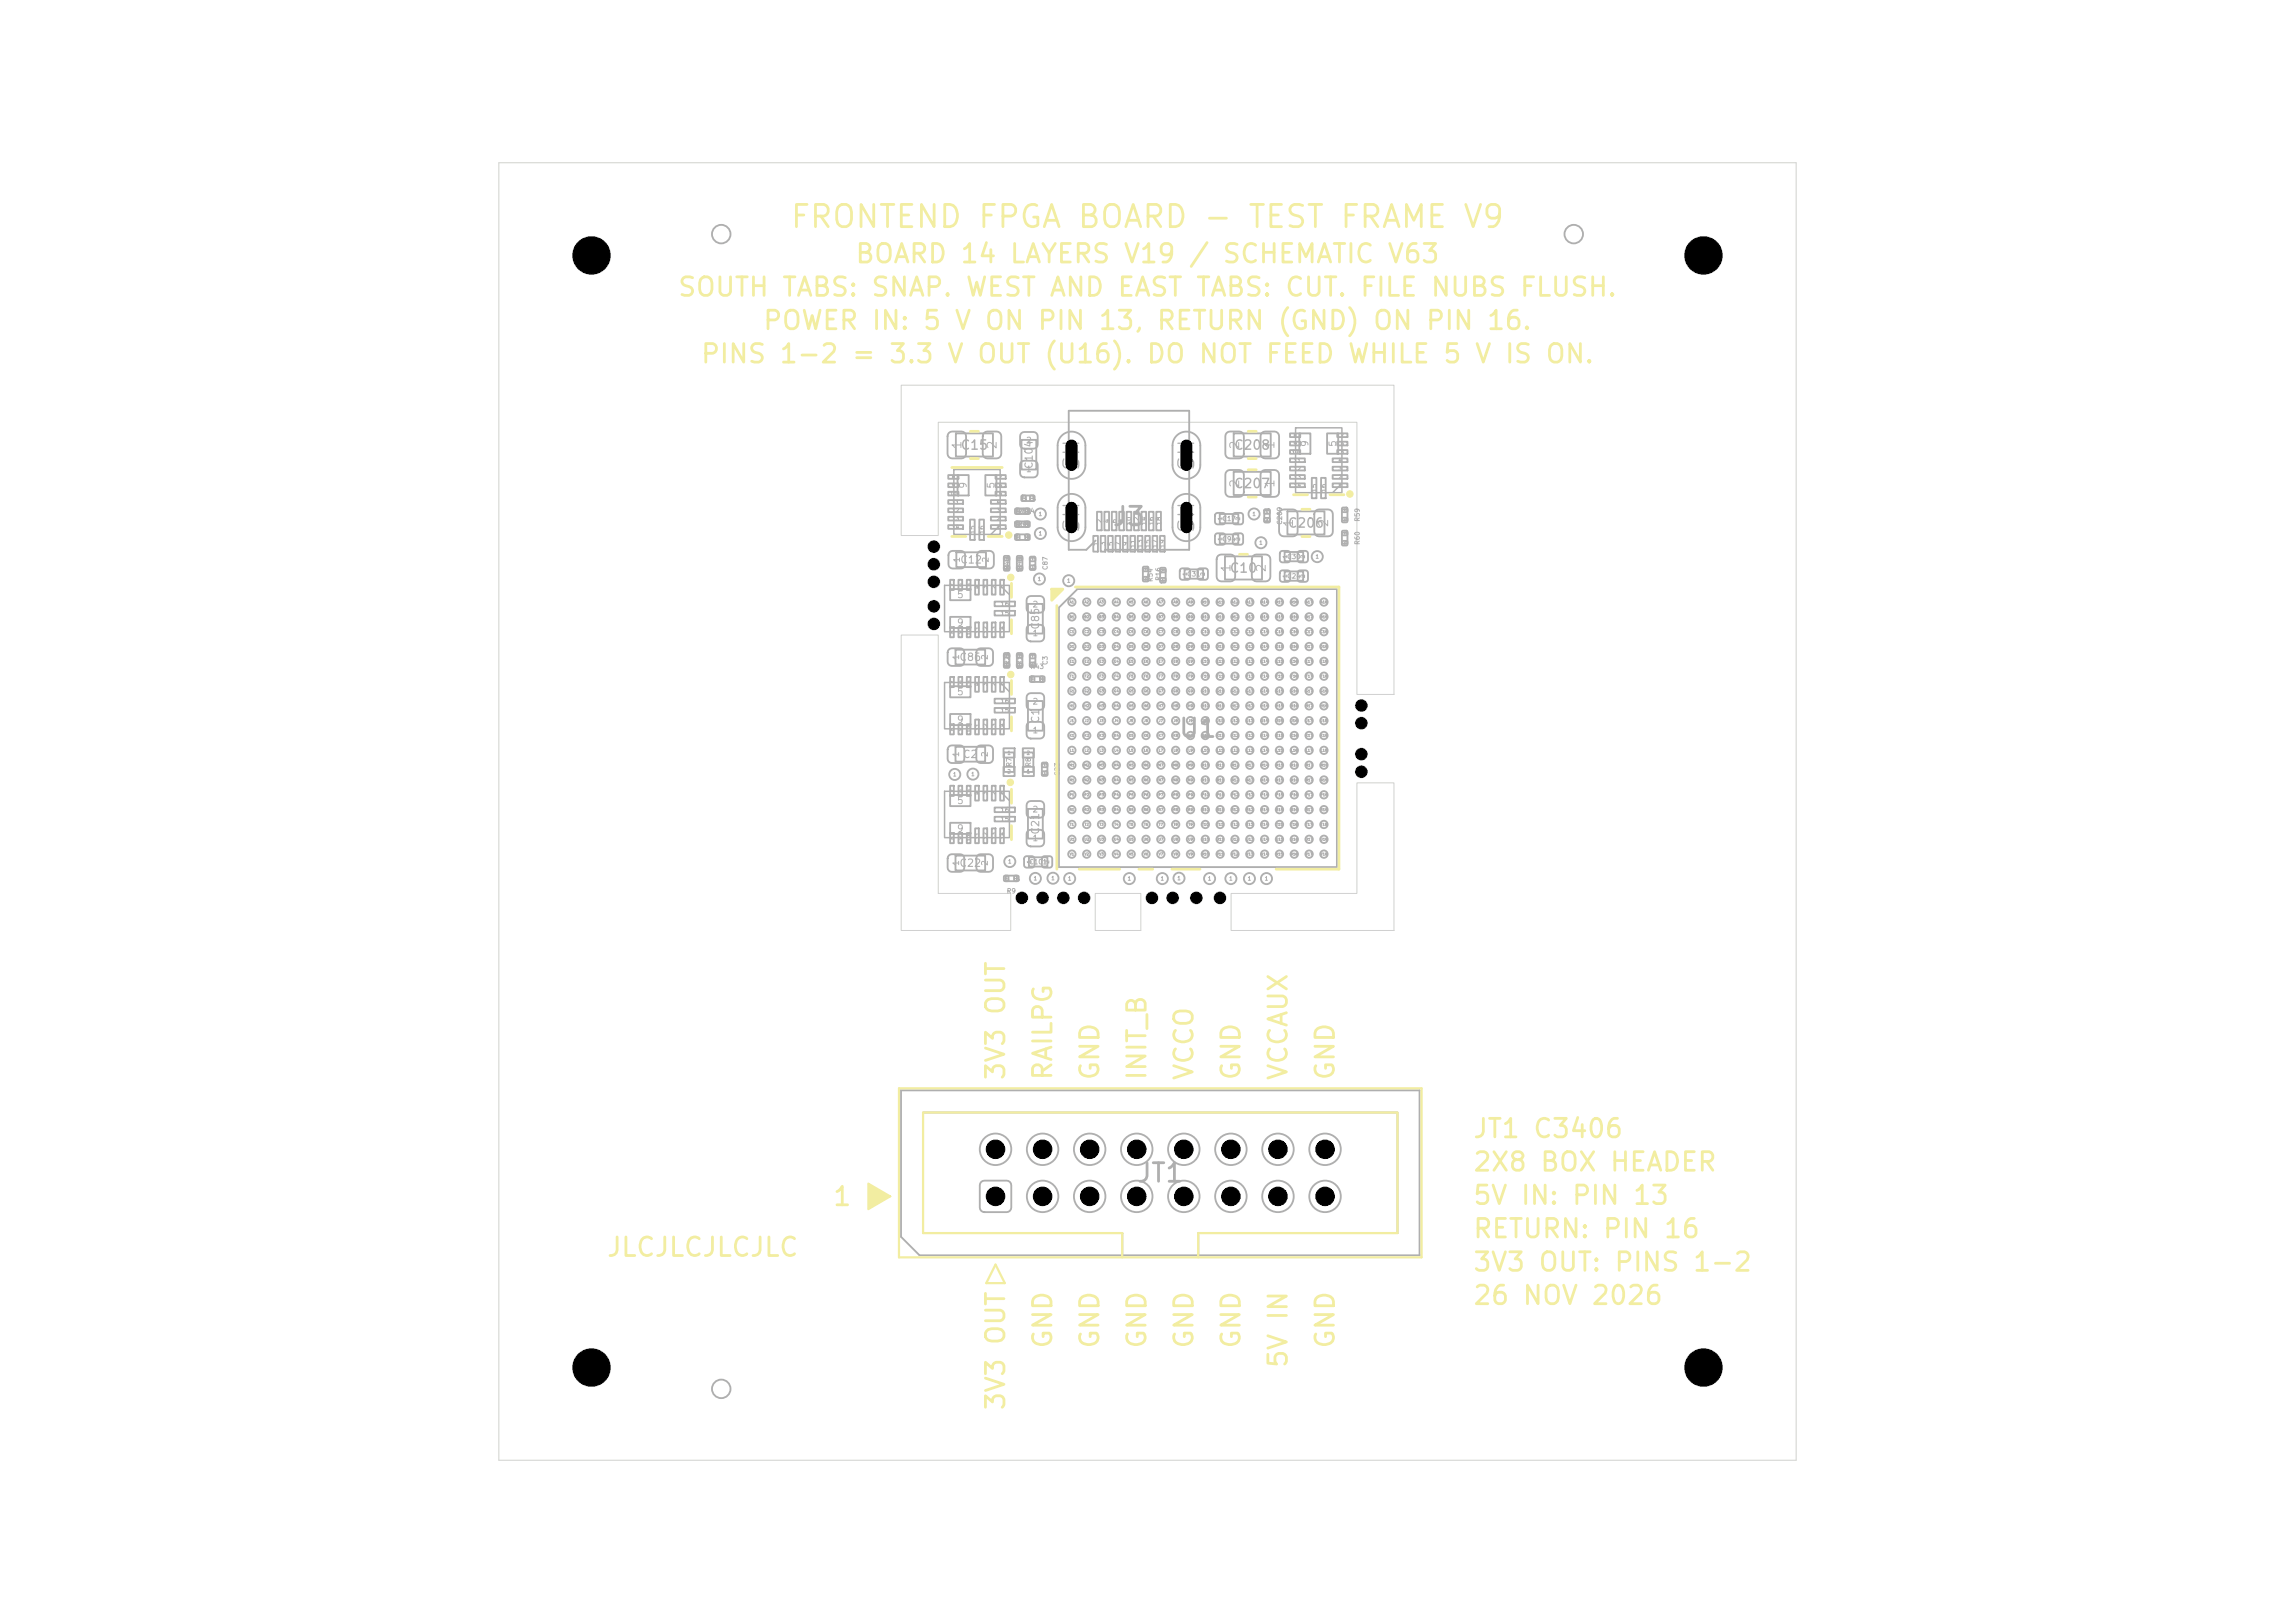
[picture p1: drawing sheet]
<svg xmlns="http://www.w3.org/2000/svg" width="297mm" height="210mm" viewBox="0 0 297 210" stroke-linecap="round" stroke-linejoin="round" font-family="sans-serif">
<defs><g id="words">
<text font-size="2.9" fill="#f2eda1" x="102.1" y="30.2">FRONTEND FPGA BOARD - TEST FRAME V9</text>
<g font-size="2.4" fill="#f2eda1">
<text x="110.5" y="34.6">BOARD 14 LAYERS V19 / SCHEMATIC V63</text>
<text x="87.6" y="38.9">SOUTH TABS: SNAP. WEST AND EAST TABS: CUT. FILE NUBS FLUSH.</text>
<text x="90.5" y="47.6">PINS 1-2 = 3.3 V OUT (U16). DO NOT FEED WHILE 5 V IS ON.</text>
<text x="98.6" y="43.3">POWER IN: 5 V ON PIN 13, RETURN (GND) ON PIN 16.</text>
<text x="130.7" y="140" transform="rotate(-90 130.7 140)">3V3 OUT</text>
<text x="136.7" y="140" transform="rotate(-90 136.7 140)">RAILPG</text>
<text x="142.8" y="140" transform="rotate(-90 142.8 140)">GND</text>
<text x="148.9" y="140" transform="rotate(-90 148.9 140)">INIT_B</text>
<text x="155" y="140" transform="rotate(-90 155 140)">VCCO</text>
<text x="161.1" y="140" transform="rotate(-90 161.1 140)">GND</text>
<text x="167.2" y="140" transform="rotate(-90 167.2 140)">VCCAUX</text>
<text x="173.3" y="140" transform="rotate(-90 173.3 140)">GND</text>
<text x="190.5" y="147.8">JT1 C3406</text>
<text x="190.5" y="152.1">2X8 BOX HEADER</text>
<text x="107.6" y="156.6">1</text>
<text x="190.5" y="156.5">5V IN: PIN 13</text>
<text x="190.5" y="160.8">RETURN: PIN 16</text>
<text x="78.4" y="163.2">JLCJLCJLCJLC</text>
<text x="190.5" y="165.1">3V3 OUT: PINS 1-2</text>
<text x="190.5" y="169.4">26 NOV 2026</text>
<text x="136.7" y="174.7" transform="rotate(-90 136.7 174.7)">GND</text>
<text x="142.8" y="174.7" transform="rotate(-90 142.8 174.7)">GND</text>
<text x="148.9" y="174.7" transform="rotate(-90 148.9 174.7)">GND</text>
<text x="155" y="174.7" transform="rotate(-90 155 174.7)">GND</text>
<text x="161.1" y="174.7" transform="rotate(-90 161.1 174.7)">GND</text>
<text x="167.2" y="177.2" transform="rotate(-90 167.2 177.2)">5V IN</text>
<text x="173.3" y="174.7" transform="rotate(-90 173.3 174.7)">GND</text>
<text x="130.7" y="182.7" transform="rotate(-90 130.7 182.7)">3V3 OUT</text>
</g>
<g font-size="2.4" fill="#afafaf">
<text x="143.8" y="68.6">J3</text>
<text x="152.4" y="96">U1</text>
<text x="146.9" y="153.6">JT1</text>
</g>
<g font-size="2" fill="#afafaf">
<text x="140.2" y="61.1" transform="rotate(-90 140.2 61.1)">SH</text>
<text x="155.1" y="61.1" transform="rotate(-90 155.1 61.1)">SH</text>
<text x="140.2" y="69.2" transform="rotate(-90 140.2 69.2)">SH</text>
<text x="155.1" y="69.2" transform="rotate(-90 155.1 69.2)">SH</text>
</g>
<g font-size="1.4" fill="#afafaf">
<text x="134.1" y="149.7">4</text>
<text x="140.2" y="149.7">6</text>
<text x="146.3" y="149.7">8</text>
<text x="151.8" y="149.7">10</text>
<text x="157.9" y="149.7">12</text>
<text x="164" y="149.7">14</text>
<text x="170" y="149.7">16</text>
<text x="134.1" y="155.8">3</text>
<text x="140.2" y="155.8">5</text>
<text x="146.3" y="155.8">7</text>
<text x="152.4" y="155.8">9</text>
<text x="157.9" y="155.8">11</text>
<text x="164" y="155.8">13</text>
<text x="170" y="155.8">15</text>
</g>
<g font-size="1.2" fill="#afafaf">
<text x="124.2" y="58.5">C15</text>
<text x="124.7" y="58.2" transform="rotate(-90 124.7 58.2)">1</text>
<text x="129.3" y="58.2" transform="rotate(-90 129.3 58.2)">2</text>
<text x="159.6" y="58.5">C208</text>
<text x="160.7" y="58.2" transform="rotate(-90 160.7 58.2)">2</text>
<text x="165.2" y="58.2" transform="rotate(-90 165.2 58.2)">1</text>
<text x="159.6" y="63.5">C207</text>
<text x="160.7" y="63.2" transform="rotate(-90 160.7 63.2)">2</text>
<text x="165.2" y="63.2" transform="rotate(-90 165.2 63.2)">1</text>
<text x="166.6" y="68.6">C206</text>
<text x="167.6" y="68.3" transform="rotate(-90 167.6 68.3)">1</text>
<text x="172.2" y="68.3" transform="rotate(-90 172.2 68.3)">2</text>
<text x="159.1" y="74.4">C10</text>
<text x="159.5" y="74.2" transform="rotate(-90 159.5 74.2)">1</text>
<text x="164.1" y="74.2" transform="rotate(-90 164.1 74.2)">2</text>
</g>
<g font-size="1" fill="#afafaf">
<text x="133.9" y="60.8" transform="rotate(-90 133.9 60.8)">C104</text>
<text x="124.2" y="73.1">C12</text>
<text x="134.7" y="81.5" transform="rotate(-90 134.7 81.5)">C85</text>
<text x="124.1" y="85.8">C86</text>
<text x="134.7" y="93.7" transform="rotate(-90 134.7 93.7)">C1</text>
<text x="124.5" y="98.3">C2</text>
<text x="124.1" y="112.4">C22</text>
<text x="134.7" y="108.1" transform="rotate(-90 134.7 108.1)">C21</text>
</g>
<g font-size=".9" fill="#afafaf">
<text x="169.5" y="57.9" transform="rotate(-90 169.5 57.9)">9</text>
<text x="173.1" y="57.9" transform="rotate(-90 173.1 57.9)">5</text>
<text x="125.3" y="63.3" transform="rotate(-90 125.3 63.3)">9</text>
<text x="128.9" y="63.3" transform="rotate(-90 128.9 63.3)">5</text>
<text x="123.8" y="77.6">5</text>
<text x="123.8" y="81.2">9</text>
<text x="123.8" y="90.2">5</text>
<text x="123.8" y="93.8">9</text>
<text x="123.8" y="104.3">5</text>
<text x="123.8" y="107.9">9</text>
</g>
<g font-size=".8" fill="#afafaf">
<text x="132.7" y="57.6">2</text>
<text x="132.7" y="61.3">1</text>
<text x="124.4" y="72.9" transform="rotate(-90 124.4 72.9)">1</text>
<text x="128.1" y="72.9" transform="rotate(-90 128.1 72.9)">2</text>
<text x="133.6" y="82.5">1</text>
<text x="133.6" y="78.8">2</text>
<text x="124.3" y="85.5" transform="rotate(-90 124.3 85.5)">1</text>
<text x="128" y="85.5" transform="rotate(-90 128 85.5)">2</text>
<text x="133.6" y="95.1">1</text>
<text x="133.6" y="91.3">2</text>
<text x="124.3" y="98" transform="rotate(-90 124.3 98)">1</text>
<text x="128" y="98" transform="rotate(-90 128 98)">2</text>
<text x="133.6" y="105.3">2</text>
<text x="124.3" y="112.1" transform="rotate(-90 124.3 112.1)">1</text>
<text x="128" y="112.1" transform="rotate(-90 128 112.1)">2</text>
<text x="133.6" y="109">1</text>
</g>
<g font-size=".6" fill="#afafaf">
<text x="170.5" y="63.8" transform="rotate(-90 170.5 63.8)">15</text>
<text x="171.7" y="63.8" transform="rotate(-90 171.7 63.8)">16</text>
<text x="126.3" y="69.2" transform="rotate(-90 126.3 69.2)">15</text>
<text x="127.5" y="69.2" transform="rotate(-90 127.5 69.2)">16</text>
<text x="131.4" y="68.3">R55</text>
<text x="131.7" y="68.2">R4</text>
<text x="131.7" y="66.7">R5</text>
<text x="132.1" y="66.6">C14</text>
<text x="142.2" y="70.7" transform="rotate(-90 142.2 70.7)">1</text>
<text x="142.7" y="67.8" transform="rotate(-90 142.7 67.8)">2</text>
<text x="143.2" y="70.7" transform="rotate(-90 143.2 70.7)">3</text>
<text x="143.7" y="67.8" transform="rotate(-90 143.7 67.8)">4</text>
<text x="144.2" y="70.7" transform="rotate(-90 144.2 70.7)">5</text>
<text x="144.6" y="67.8" transform="rotate(-90 144.6 67.8)">6</text>
<text x="145.1" y="70.7" transform="rotate(-90 145.1 70.7)">7</text>
<text x="145.6" y="67.8" transform="rotate(-90 145.6 67.8)">8</text>
<text x="146.1" y="70.7" transform="rotate(-90 146.1 70.7)">9</text>
<text x="146.6" y="68.1" transform="rotate(-90 146.6 68.1)">10</text>
<text x="147" y="71" transform="rotate(-90 147 71)">11</text>
<text x="147.5" y="68.1" transform="rotate(-90 147.5 68.1)">12</text>
<text x="148" y="71" transform="rotate(-90 148 71)">13</text>
<text x="148.5" y="68.1" transform="rotate(-90 148.5 68.1)">14</text>
<text x="149" y="71" transform="rotate(-90 149 71)">15</text>
<text x="149.4" y="68.1" transform="rotate(-90 149.4 68.1)">16</text>
<text x="149.9" y="71" transform="rotate(-90 149.9 71)">17</text>
<text x="150.4" y="68.1" transform="rotate(-90 150.4 68.1)">18</text>
<text x="150.9" y="71" transform="rotate(-90 150.9 71)">19</text>
<text x="158.1" y="70.2">C94</text>
<text x="158.1" y="67.6">C17</text>
<text x="166.1" y="68" transform="rotate(-90 166.1 68)">C209</text>
<text x="176.1" y="70.6" transform="rotate(-90 176.1 70.6)">R60</text>
<text x="176.1" y="67.6" transform="rotate(-90 176.1 67.6)">R59</text>
<text x="130.8" y="73.8" transform="rotate(-90 130.8 73.8)">R42</text>
<text x="132.4" y="73.8" transform="rotate(-90 132.4 73.8)">R41</text>
<text x="135.7" y="73.8" transform="rotate(-90 135.7 73.8)">C87</text>
<text x="149.3" y="75.4" transform="rotate(-90 149.3 75.4)">R54</text>
<text x="150.3" y="75.2" transform="rotate(-90 150.3 75.2)">R16</text>
<text x="153.6" y="74.7">C31</text>
<text x="166.5" y="72.5">C30</text>
<text x="166.5" y="75">C24</text>
<text x="129.4" y="79.8">15</text>
<text x="129.4" y="78.6">16</text>
<text x="130.8" y="86.1" transform="rotate(-90 130.8 86.1)">R2</text>
<text x="132.4" y="86.1" transform="rotate(-90 132.4 86.1)">R1</text>
<text x="133.3" y="86.7">R43</text>
<text x="135.7" y="86.1" transform="rotate(-90 135.7 86.1)">C3</text>
<text x="129.4" y="92.4">15</text>
<text x="129.4" y="91.2">16</text>
<text x="131.1" y="99.3" transform="rotate(-90 131.1 99.3)">R7</text>
<text x="133.6" y="99.3" transform="rotate(-90 133.6 99.3)">R8</text>
<text x="137.3" y="100.5" transform="rotate(-90 137.3 100.5)">C23</text>
<text x="129.4" y="106.4">15</text>
<text x="129.4" y="105.2">16</text>
<text x="133.1" y="112">C101</text>
<text x="130.2" y="115.7">R9</text>
</g>
<g font-size=".5" fill="#afafaf">
<text x="167.4" y="59.9">11</text>
<text x="173.1" y="59.9">4</text>
<text x="123.2" y="65.3">11</text>
<text x="128.9" y="65.3">4</text>
<text x="167.4" y="61">12</text>
<text x="167.4" y="62.1">13</text>
<text x="167.4" y="63.2">14</text>
<text x="173.1" y="63.2">1</text>
<text x="173.1" y="62.1">2</text>
<text x="173.1" y="61">3</text>
<text x="123.2" y="66.4">12</text>
<text x="123.2" y="67.5">13</text>
<text x="123.2" y="68.6">14</text>
<text x="128.9" y="68.6">1</text>
<text x="128.9" y="67.5">2</text>
<text x="128.9" y="66.4">3</text>
<text x="134.4" y="69.4">1</text>
<text x="134.4" y="66.9">1</text>
<text x="158.3" y="70" transform="rotate(-90 158.3 70)">1</text>
<text x="158.3" y="67.4" transform="rotate(-90 158.3 67.4)">1</text>
<text x="160.6" y="70" transform="rotate(-90 160.6 70)">2</text>
<text x="160.6" y="67.4" transform="rotate(-90 160.6 67.4)">2</text>
<text x="162" y="66.9">1</text>
<text x="162.9" y="70.6">1</text>
<text x="126.8" y="76.3" transform="rotate(-90 126.8 76.3)">4</text>
<text x="127.9" y="76.3" transform="rotate(-90 127.9 76.3)">3</text>
<text x="129" y="76.3" transform="rotate(-90 129 76.3)">2</text>
<text x="130" y="76.3" transform="rotate(-90 130 76.3)">1</text>
<text x="134.2" y="75.3">1</text>
<text x="138" y="75.5">1</text>
<text x="153.7" y="74.6" transform="rotate(-90 153.7 74.6)">1</text>
<text x="156" y="74.6" transform="rotate(-90 156 74.6)">2</text>
<text x="166.7" y="74.8" transform="rotate(-90 166.7 74.8)">1</text>
<text x="166.7" y="72.3" transform="rotate(-90 166.7 72.3)">1</text>
<text x="169" y="74.8" transform="rotate(-90 169 74.8)">2</text>
<text x="169" y="72.3" transform="rotate(-90 169 72.3)">2</text>
<text x="170.2" y="72.4">1</text>
<text x="126.8" y="82" transform="rotate(-90 126.8 82)">11</text>
<text x="127.9" y="82" transform="rotate(-90 127.9 82)">12</text>
<text x="129" y="82" transform="rotate(-90 129 82)">13</text>
<text x="130" y="82" transform="rotate(-90 130 82)">14</text>
<text x="126.8" y="88.8" transform="rotate(-90 126.8 88.8)">4</text>
<text x="127.9" y="88.8" transform="rotate(-90 127.9 88.8)">3</text>
<text x="129" y="88.8" transform="rotate(-90 129 88.8)">2</text>
<text x="130" y="88.8" transform="rotate(-90 130 88.8)">1</text>
<text x="126.8" y="94.6" transform="rotate(-90 126.8 94.6)">11</text>
<text x="127.9" y="94.6" transform="rotate(-90 127.9 94.6)">12</text>
<text x="129" y="94.6" transform="rotate(-90 129 94.6)">13</text>
<text x="130" y="94.6" transform="rotate(-90 130 94.6)">14</text>
<text x="123.3" y="100.6">1</text>
<text x="125.6" y="100.5">1</text>
<text x="130.3" y="97.8">1</text>
<text x="130.3" y="100.2">2</text>
<text x="132.8" y="100.2">1</text>
<text x="132.8" y="97.8">2</text>
<text x="126.8" y="102.9" transform="rotate(-90 126.8 102.9)">4</text>
<text x="127.9" y="102.9" transform="rotate(-90 127.9 102.9)">3</text>
<text x="129" y="102.9" transform="rotate(-90 129 102.9)">2</text>
<text x="130" y="102.9" transform="rotate(-90 130 102.9)">1</text>
<text x="126.8" y="108.7" transform="rotate(-90 126.8 108.7)">11</text>
<text x="127.9" y="108.7" transform="rotate(-90 127.9 108.7)">12</text>
<text x="129" y="108.7" transform="rotate(-90 129 108.7)">13</text>
<text x="130" y="108.7" transform="rotate(-90 130 108.7)">14</text>
<text x="130.4" y="111.8">1</text>
<text x="133.6" y="111.8" transform="rotate(-90 133.6 111.8)">1</text>
<text x="135.9" y="111.8" transform="rotate(-90 135.9 111.8)">2</text>
<text x="133.7" y="114">1</text>
<text x="136" y="114">1</text>
<text x="138.2" y="114.1">1</text>
<text x="145.9" y="114.1">1</text>
<text x="150.1" y="114.1">1</text>
<text x="152.3" y="114">1</text>
<text x="156.3" y="114.1">1</text>
<text x="159" y="114.1">1</text>
<text x="161.4" y="114.1">1</text>
<text x="163.6" y="114.1">1</text>
</g>
<g font-size=".4" fill="#afafaf">
<text x="167.1" y="58.8">10</text>
<text x="167.4" y="56.7">8</text>
<text x="167.4" y="57.7">9</text>
<text x="173.5" y="58.8">5</text>
<text x="173.5" y="57.7">6</text>
<text x="173.5" y="56.7">7</text>
<text x="122.9" y="64.2">10</text>
<text x="123.1" y="62">8</text>
<text x="123.1" y="63.1">9</text>
<text x="129.2" y="64.2">5</text>
<text x="129.2" y="63.1">6</text>
<text x="129.2" y="62">7</text>
<text x="123.5" y="75.9" transform="rotate(-90 123.5 75.9)">7</text>
<text x="124.6" y="75.9" transform="rotate(-90 124.6 75.9)">6</text>
<text x="125.7" y="75.9" transform="rotate(-90 125.7 75.9)">5</text>
<text x="123.5" y="82.1" transform="rotate(-90 123.5 82.1)">8</text>
<text x="124.6" y="82.1" transform="rotate(-90 124.6 82.1)">9</text>
<text x="125.7" y="82.3" transform="rotate(-90 125.7 82.3)">10</text>
<text x="123.5" y="88.5" transform="rotate(-90 123.5 88.5)">7</text>
<text x="124.6" y="88.5" transform="rotate(-90 124.6 88.5)">6</text>
<text x="125.7" y="88.5" transform="rotate(-90 125.7 88.5)">5</text>
<text x="123.5" y="94.6" transform="rotate(-90 123.5 94.6)">8</text>
<text x="124.6" y="94.6" transform="rotate(-90 124.6 94.6)">9</text>
<text x="125.7" y="94.8" transform="rotate(-90 125.7 94.8)">10</text>
<text x="123.5" y="102.6" transform="rotate(-90 123.5 102.6)">7</text>
<text x="124.6" y="102.6" transform="rotate(-90 124.6 102.6)">6</text>
<text x="125.7" y="102.6" transform="rotate(-90 125.7 102.6)">5</text>
<text x="123.5" y="108.7" transform="rotate(-90 123.5 108.7)">8</text>
<text x="124.6" y="108.7" transform="rotate(-90 124.6 108.7)">9</text>
<text x="125.7" y="108.9" transform="rotate(-90 125.7 108.9)">10</text>
</g>
<g font-size=".3" fill="#afafaf">
<text x="138.4" y="80.1">B1</text>
<text x="138.4" y="82">C1</text>
<text x="138.4" y="83.9">D1</text>
<text x="138.4" y="78.1">A1</text>
<text x="140.3" y="80.1">B2</text>
<text x="140.3" y="82">C2</text>
<text x="140.3" y="83.9">D2</text>
<text x="140.3" y="78.1">A2</text>
<text x="142.2" y="80.1">B3</text>
<text x="142.2" y="82">C3</text>
<text x="142.2" y="83.9">D3</text>
<text x="142.2" y="78.1">A3</text>
<text x="144.1" y="80.1">B4</text>
<text x="144.1" y="82">C4</text>
<text x="144.1" y="83.9">D4</text>
<text x="144.2" y="78.1">A4</text>
<text x="146" y="80.1">B5</text>
<text x="146" y="82">C5</text>
<text x="146" y="83.9">D5</text>
<text x="146.1" y="78.1">A5</text>
<text x="148" y="80.1">B6</text>
<text x="148" y="82">C6</text>
<text x="148" y="83.9">D6</text>
<text x="148" y="78.1">A6</text>
<text x="149.9" y="80.1">B7</text>
<text x="149.9" y="82">C7</text>
<text x="149.9" y="83.9">D7</text>
<text x="149.9" y="78.1">A7</text>
<text x="151.8" y="80.1">B8</text>
<text x="151.8" y="82">C8</text>
<text x="151.8" y="83.9">D8</text>
<text x="151.8" y="78.1">A8</text>
<text x="153.7" y="80.1">B9</text>
<text x="153.7" y="82">C9</text>
<text x="153.7" y="83.9">D9</text>
<text x="153.7" y="78.1">A9</text>
<text x="155.5" y="80.1">B10</text>
<text x="155.5" y="82">C10</text>
<text x="155.5" y="83.9">D10</text>
<text x="155.5" y="78.1">A10</text>
<text x="157.4" y="80.1">B11</text>
<text x="157.4" y="82">C11</text>
<text x="157.4" y="83.9">D11</text>
<text x="157.4" y="78.1">A11</text>
<text x="159.3" y="80.1">B12</text>
<text x="159.3" y="82">C12</text>
<text x="159.3" y="83.9">D12</text>
<text x="159.3" y="78.1">A12</text>
<text x="161.2" y="80.1">B13</text>
<text x="161.2" y="82">C13</text>
<text x="161.2" y="83.9">D13</text>
<text x="161.3" y="78.1">A13</text>
<text x="163.2" y="80.1">B14</text>
<text x="163.2" y="82">C14</text>
<text x="163.2" y="83.9">D14</text>
<text x="163.2" y="78.1">A14</text>
<text x="165.1" y="80.1">B15</text>
<text x="165.1" y="82">C15</text>
<text x="165.1" y="83.9">D15</text>
<text x="165.1" y="78.1">A15</text>
<text x="167" y="80.1">B16</text>
<text x="167" y="82">C16</text>
<text x="167" y="83.9">D16</text>
<text x="167" y="78.1">A16</text>
<text x="168.9" y="80.1">B17</text>
<text x="168.9" y="82">C17</text>
<text x="168.9" y="83.9">D17</text>
<text x="168.9" y="78.1">A17</text>
<text x="170.8" y="80.1">B18</text>
<text x="170.8" y="82">C18</text>
<text x="170.8" y="83.9">D18</text>
<text x="170.9" y="78.1">A18</text>
<text x="138.4" y="89.7">G1</text>
<text x="138.4" y="85.8">E1</text>
<text x="138.4" y="87.7">F1</text>
<text x="140.3" y="89.7">G2</text>
<text x="140.3" y="85.8">E2</text>
<text x="140.3" y="87.7">F2</text>
<text x="142.2" y="89.7">G3</text>
<text x="142.2" y="85.8">E3</text>
<text x="142.2" y="87.7">F3</text>
<text x="144.1" y="89.7">G4</text>
<text x="144.1" y="85.8">E4</text>
<text x="144.2" y="87.7">F4</text>
<text x="146" y="89.7">G5</text>
<text x="146.1" y="85.8">E5</text>
<text x="146.1" y="87.7">F5</text>
<text x="148" y="89.7">G6</text>
<text x="148" y="85.8">E6</text>
<text x="148" y="87.7">F6</text>
<text x="149.9" y="89.7">G7</text>
<text x="149.9" y="85.8">E7</text>
<text x="149.9" y="87.7">F7</text>
<text x="151.8" y="89.7">G8</text>
<text x="151.8" y="85.8">E8</text>
<text x="151.8" y="87.7">F8</text>
<text x="153.7" y="89.7">G9</text>
<text x="153.7" y="85.8">E9</text>
<text x="153.7" y="87.7">F9</text>
<text x="155.5" y="89.7">G10</text>
<text x="155.5" y="85.8">E10</text>
<text x="155.5" y="87.7">F10</text>
<text x="157.4" y="89.7">G11</text>
<text x="157.4" y="85.8">E11</text>
<text x="157.4" y="87.7">F11</text>
<text x="159.3" y="89.7">G12</text>
<text x="159.3" y="85.8">E12</text>
<text x="159.3" y="87.7">F12</text>
<text x="161.2" y="89.7">G13</text>
<text x="161.3" y="85.8">E13</text>
<text x="161.3" y="87.7">F13</text>
<text x="163.2" y="89.7">G14</text>
<text x="163.2" y="85.8">E14</text>
<text x="163.2" y="87.7">F14</text>
<text x="165.1" y="89.7">G15</text>
<text x="165.1" y="85.8">E15</text>
<text x="165.1" y="87.7">F15</text>
<text x="167" y="89.7">G16</text>
<text x="167" y="85.8">E16</text>
<text x="167" y="87.7">F16</text>
<text x="168.9" y="89.7">G17</text>
<text x="168.9" y="85.8">E17</text>
<text x="168.9" y="87.7">F17</text>
<text x="170.8" y="89.7">G18</text>
<text x="170.9" y="85.8">E18</text>
<text x="170.9" y="87.7">F18</text>
<text x="138.4" y="91.6">H1</text>
<text x="138.4" y="95.4">K1</text>
<text x="138.4" y="93.5">J1</text>
<text x="140.3" y="91.6">H2</text>
<text x="140.3" y="95.4">K2</text>
<text x="140.3" y="93.5">J2</text>
<text x="142.2" y="91.6">H3</text>
<text x="142.2" y="95.4">K3</text>
<text x="142.2" y="93.5">J3</text>
<text x="144.1" y="91.6">H4</text>
<text x="144.1" y="95.4">K4</text>
<text x="144.2" y="93.5">J4</text>
<text x="146" y="91.6">H5</text>
<text x="146" y="95.4">K5</text>
<text x="146.1" y="93.5">J5</text>
<text x="148" y="91.6">H6</text>
<text x="148" y="95.4">K6</text>
<text x="148" y="93.5">J6</text>
<text x="149.9" y="91.6">H7</text>
<text x="149.9" y="95.4">K7</text>
<text x="149.9" y="93.5">J7</text>
<text x="151.8" y="91.6">H8</text>
<text x="151.8" y="95.4">K8</text>
<text x="151.8" y="93.5">J8</text>
<text x="153.7" y="91.6">H9</text>
<text x="153.7" y="95.4">K9</text>
<text x="153.8" y="93.5">J9</text>
<text x="155.5" y="91.6">H10</text>
<text x="155.5" y="95.4">K10</text>
<text x="155.5" y="93.5">J10</text>
<text x="157.4" y="91.6">H11</text>
<text x="157.4" y="95.4">K11</text>
<text x="157.4" y="93.5">J11</text>
<text x="159.3" y="91.6">H12</text>
<text x="159.3" y="95.4">K12</text>
<text x="159.4" y="93.5">J12</text>
<text x="161.2" y="91.6">H13</text>
<text x="161.2" y="95.4">K13</text>
<text x="161.3" y="93.5">J13</text>
<text x="163.2" y="91.6">H14</text>
<text x="163.2" y="95.4">K14</text>
<text x="163.2" y="93.5">J14</text>
<text x="165.1" y="91.6">H15</text>
<text x="165.1" y="95.4">K15</text>
<text x="165.1" y="93.5">J15</text>
<text x="167" y="91.6">H16</text>
<text x="167" y="95.4">K16</text>
<text x="167" y="93.5">J16</text>
<text x="168.9" y="91.6">H17</text>
<text x="168.9" y="95.4">K17</text>
<text x="169" y="93.5">J17</text>
<text x="170.8" y="91.6">H18</text>
<text x="170.8" y="95.4">K18</text>
<text x="170.9" y="93.5">J18</text>
<text x="138.3" y="99.3">M1</text>
<text x="138.4" y="101.2">N1</text>
<text x="138.4" y="97.3">L1</text>
<text x="140.3" y="99.3">M2</text>
<text x="140.3" y="101.2">N2</text>
<text x="140.3" y="97.3">L2</text>
<text x="142.2" y="99.3">M3</text>
<text x="142.2" y="101.2">N3</text>
<text x="142.2" y="97.3">L3</text>
<text x="144.1" y="99.3">M4</text>
<text x="144.1" y="101.2">N4</text>
<text x="144.2" y="97.3">L4</text>
<text x="146" y="99.3">M5</text>
<text x="146" y="101.2">N5</text>
<text x="146.1" y="97.3">L5</text>
<text x="147.9" y="99.3">M6</text>
<text x="148" y="101.2">N6</text>
<text x="148" y="97.3">L6</text>
<text x="149.9" y="99.3">M7</text>
<text x="149.9" y="101.2">N7</text>
<text x="149.9" y="97.3">L7</text>
<text x="151.8" y="99.3">M8</text>
<text x="151.8" y="101.2">N8</text>
<text x="151.8" y="97.3">L8</text>
<text x="153.7" y="99.3">M9</text>
<text x="153.7" y="101.2">N9</text>
<text x="153.8" y="97.3">L9</text>
<text x="155.5" y="99.3">M10</text>
<text x="155.5" y="101.2">N10</text>
<text x="155.5" y="97.3">L10</text>
<text x="157.4" y="99.3">M11</text>
<text x="157.4" y="101.2">N11</text>
<text x="157.4" y="97.3">L11</text>
<text x="159.3" y="99.3">M12</text>
<text x="159.3" y="101.2">N12</text>
<text x="159.4" y="97.3">L12</text>
<text x="161.2" y="99.3">M13</text>
<text x="161.2" y="101.2">N13</text>
<text x="161.3" y="97.3">L13</text>
<text x="163.1" y="99.3">M14</text>
<text x="163.2" y="101.2">N14</text>
<text x="163.2" y="97.3">L14</text>
<text x="165.1" y="99.3">M15</text>
<text x="165.1" y="101.2">N15</text>
<text x="165.1" y="97.3">L15</text>
<text x="167" y="99.3">M16</text>
<text x="167" y="101.2">N16</text>
<text x="167" y="97.3">L16</text>
<text x="168.9" y="99.3">M17</text>
<text x="168.9" y="101.2">N17</text>
<text x="168.9" y="97.3">L17</text>
<text x="170.8" y="99.3">M18</text>
<text x="170.8" y="101.2">N18</text>
<text x="170.9" y="97.3">L18</text>
<text x="138.4" y="103.1">P1</text>
<text x="138.4" y="105">R1</text>
<text x="138.4" y="106.9">T1</text>
<text x="140.3" y="103.1">P2</text>
<text x="140.3" y="105">R2</text>
<text x="140.3" y="106.9">T2</text>
<text x="142.2" y="103.1">P3</text>
<text x="142.2" y="105">R3</text>
<text x="142.2" y="106.9">T3</text>
<text x="144.1" y="103.1">P4</text>
<text x="144.1" y="105">R4</text>
<text x="144.2" y="106.9">T4</text>
<text x="146" y="103.1">P5</text>
<text x="146" y="105">R5</text>
<text x="146.1" y="106.9">T5</text>
<text x="148" y="103.1">P6</text>
<text x="148" y="105">R6</text>
<text x="148" y="106.9">T6</text>
<text x="149.9" y="103.1">P7</text>
<text x="149.9" y="105">R7</text>
<text x="149.9" y="106.9">T7</text>
<text x="151.8" y="103.1">P8</text>
<text x="151.8" y="105">R8</text>
<text x="151.8" y="106.9">T8</text>
<text x="153.7" y="103.1">P9</text>
<text x="153.7" y="105">R9</text>
<text x="153.8" y="106.9">T9</text>
<text x="155.5" y="103.1">P10</text>
<text x="155.5" y="105">R10</text>
<text x="155.5" y="106.9">T10</text>
<text x="157.4" y="103.1">P11</text>
<text x="157.4" y="105">R11</text>
<text x="157.4" y="106.9">T11</text>
<text x="159.3" y="103.1">P12</text>
<text x="159.3" y="105">R12</text>
<text x="159.4" y="106.9">T12</text>
<text x="161.2" y="103.1">P13</text>
<text x="161.2" y="105">R13</text>
<text x="161.3" y="106.9">T13</text>
<text x="163.2" y="103.1">P14</text>
<text x="163.2" y="105">R14</text>
<text x="163.2" y="106.9">T14</text>
<text x="165.1" y="103.1">P15</text>
<text x="165.1" y="105">R15</text>
<text x="165.1" y="106.9">T15</text>
<text x="167" y="103.1">P16</text>
<text x="167" y="105">R16</text>
<text x="167" y="106.9">T16</text>
<text x="168.9" y="103.1">P17</text>
<text x="168.9" y="105">R17</text>
<text x="169" y="106.9">T17</text>
<text x="170.8" y="103.1">P18</text>
<text x="170.8" y="105">R18</text>
<text x="170.9" y="106.9">T18</text>
<text x="138.4" y="108.8">U1</text>
<text x="138.4" y="110.8">V1</text>
<text x="140.3" y="108.8">U2</text>
<text x="140.3" y="110.8">V2</text>
<text x="142.2" y="108.8">U3</text>
<text x="142.2" y="110.8">V3</text>
<text x="144.1" y="108.8">U4</text>
<text x="144.2" y="110.8">V4</text>
<text x="146" y="108.8">U5</text>
<text x="146.1" y="110.8">V5</text>
<text x="148" y="108.8">U6</text>
<text x="148" y="110.8">V6</text>
<text x="149.9" y="108.8">U7</text>
<text x="149.9" y="110.8">V7</text>
<text x="151.8" y="108.8">U8</text>
<text x="151.8" y="110.8">V8</text>
<text x="153.7" y="108.8">U9</text>
<text x="153.7" y="110.8">V9</text>
<text x="155.5" y="108.8">U10</text>
<text x="155.5" y="110.8">V10</text>
<text x="157.4" y="108.8">U11</text>
<text x="157.4" y="110.8">V11</text>
<text x="159.3" y="108.8">U12</text>
<text x="159.3" y="110.8">V12</text>
<text x="161.2" y="108.8">U13</text>
<text x="161.3" y="110.8">V13</text>
<text x="163.2" y="108.8">U14</text>
<text x="163.2" y="110.8">V14</text>
<text x="165.1" y="108.8">U15</text>
<text x="165.1" y="110.8">V15</text>
<text x="167" y="108.8">U16</text>
<text x="167" y="110.8">V16</text>
<text x="168.9" y="108.8">U17</text>
<text x="168.9" y="110.8">V17</text>
<text x="170.8" y="108.8">U18</text>
<text x="170.9" y="110.8">V18</text>
</g>
<g font-size=".2" fill="#afafaf">
<text x="132.7" y="64.6" transform="rotate(-90 132.7 64.6)">2</text>
<text x="133.8" y="64.6" transform="rotate(-90 133.8 64.6)">1</text>
<text x="131.8" y="69.6" transform="rotate(-90 131.8 69.6)">1</text>
<text x="133.2" y="69.6" transform="rotate(-90 133.2 69.6)">2</text>
<text x="133.2" y="68" transform="rotate(-90 133.2 68)">2</text>
<text x="133.2" y="66.3" transform="rotate(-90 133.2 66.3)">1</text>
<text x="163.8" y="66.4">1</text>
<text x="163.8" y="67.5">2</text>
<text x="173.9" y="66.2">1</text>
<text x="173.9" y="70.5">2</text>
<text x="130.1" y="73.7">2</text>
<text x="133.5" y="72.5">1</text>
<text x="133.5" y="73.6">2</text>
<text x="148.1" y="75.1">2</text>
<text x="150.4" y="75.3">1</text>
<text x="131.8" y="86.3">1</text>
<text x="133.5" y="85.1">1</text>
<text x="135.1" y="88" transform="rotate(-90 135.1 88)">2</text>
<text x="135.1" y="99.2">1</text>
<text x="135.1" y="100.3">2</text>
<text x="131.7" y="113.8" transform="rotate(-90 131.7 113.8)">1</text>
</g>
</g></defs>
<path d="M64.6 21.1h167.8v167.8h-167.8zM116.6 49.8h63.8v40.1h-4.8v-35.3h-54.2v14.7h-4.8zM116.6 82.2h4.8v33.4h9.4v4.8h-14.2zM141.7 115.6h5.9v4.8h-5.9zM159.3 115.6h16.3v-14.3h4.8v19.1h-21.1z" fill="none" stroke="#d0d2cd" stroke-width=".13"/>
<g fill="none" stroke="#afafaf" stroke-width=".24">
<path d="M122.8 56l.4-.2h1.2a.6 .6 0 0 1 .6 .6v2.3a.6 .6 0 0 1-.6 .6h-1.2a.6 .6 0 0 1-.6-.6v-2.3zM123.7 56.1h4.8v3h-4.8zM127.4 56l.4-.2h1.2a.6 .6 0 0 1 .6 .6v2.3a.6 .6 0 0 1-.6 .6h-1.2a.6 .6 0 0 1-.6-.6v-2.3zM132.2 59.8l.4-.2h1.2a.54 .54 0 0 1 .5 .6v1a.54 .54 0 0 1-.5 .6h-1.2a.54 .54 0 0 1-.6-.6v-1zM132.2 56.1l.4-.2h1.2a.54 .54 0 0 1 .5 .5v1.1a.54 .54 0 0 1-.5 .6h-1.2a.54 .54 0 0 1-.6-.6v-1.1zM132.2 56.9h1.9v3.9h-1.9zM137.4 56.4a1.8 1.8 0 0 1 2-.4 1.8 1.8 0 0 1 1.1 1.6v2.6a1.8 1.8 0 0 1-1.8 1.8 1.8 1.8 0 0 1-1.8-1.8v-2.6a1.8 1.8 0 0 1 .5-1.2zM152.3 56.4a1.8 1.8 0 0 1 1.9-.4 1.8 1.8 0 0 1 1.1 1.6v2.6a1.8 1.8 0 0 1-1.8 1.8 1.8 1.8 0 0 1-1.8-1.8v-2.6a1.8 1.8 0 0 1 .6-1.2zM158.7 56l.5-.2h1.2a.6 .6 0 0 1 .6 .6v2.3a.6 .6 0 0 1-.6 .6h-1.2a.6 .6 0 0 1-.6-.6v-2.3zM159.7 56.1h4.8v3h-4.8zM163.3 56l.4-.2h1.2a.6 .6 0 0 1 .6 .6v2.3a.6 .6 0 0 1-.6 .6h-1.2a.6 .6 0 0 1-.6-.6v-2.3zM166.9 56.1h1.4v.5h-1.4z"/>
<path d="M166.9 57.2h1.4v.4h-1.4zM166.9 58.2h1.4v.5h-1.4zM166.9 59.3h2v.5h-2zM168.1 56.1h1.5v2.6h-1.5zM171.7 56.1h1.5v2.6h-1.5zM172.5 59.3h1.9v.5h-1.9zM173.1 58.2h1.3v.5h-1.3zM173.1 57.2h1.3v.4h-1.3zM173.1 56.1h1.3v.5h-1.3zM122.7 61.5h1.3v.5h-1.3zM122.7 62.6h1.3v.4h-1.3zM122.7 63.6h1.3v.5h-1.3z"/>
<path d="M122.7 64.7h1.9v.5h-1.9zM122.7 65.8h1.9v.5h-1.9zM122.7 66.9h1.9v.4h-1.9zM122.7 67.9h1.9v.5h-1.9zM122.9 71.4l.4-.1h1.1a.54 .54 0 0 1 .5 .5v1.2a.54 .54 0 0 1-.5 .6h-1.1a.54 .54 0 0 1-.6-.6v-1.2zM123 76.2h2.6v1.5h-2.6zM123 75h.4v1.3h-.4zM123 79.8h2.6v1.5h-2.6zM123.8 71.5h3.8v1.9h-3.8zM123.9 61.5h1.5v2.6h-1.5zM124 75h.5v1.3h-.5zM125.1 75h.5v1.3h-.5z"/>
<path d="M125.5 67.2h.6v2.7h-.6zM126.2 75h.5v1.9h-.5zM126.6 71.4l.4-.1h1.1a.54 .54 0 0 1 .5 .5v1.2a.54 .54 0 0 1-.5 .6h-1.1a.54 .54 0 0 1-.5-.6v-1.2zM126.7 67.2h.6v2.7h-.6zM127.3 75h.5v1.9h-.5zM127.5 61.5h1.5v2.6h-1.5zM128.2 67.9h2v.5h-2zM128.2 66.9h2v.4h-2zM128.2 65.8h2v.5h-2zM128.2 64.7h2v.5h-2zM128.4 75h.4v1.9h-.4zM128.7 79h2.7v.6h-2.7z"/>
<path d="M128.7 77.8h2.7v.6h-2.7zM128.8 63.6h1.4v.5h-1.4zM128.8 62.6h1.4v.4h-1.4zM128.8 61.5h1.4v.5h-1.4zM129.4 75h.5v1.9h-.5zM129.9 72.2h.7v1.4h-.7zM130 72h.6v.5h-.6zM130 73.3h.6v.5h-.6zM131.4 65.8h.5v.7h-.5zM131.4 67.5h.5v.6h-.5zM131.4 69.2h.5v.6h-.5zM131.6 72.2h.7v1.4h-.7z"/>
<path d="M131.6 65.8h1.4v.7h-1.4zM131.6 67.5h1.4v.7h-1.4zM131.6 69.1h1.4v.8h-1.4zM131.6 73.3h.7v.5h-.7zM131.6 72h.7v.5h-.7zM132.2 64.2h.5v.6h-.5zM132.3 64.1h1.5v.7h-1.5zM132.7 65.8h.5v.7h-.5zM132.7 67.5h.5v.6h-.5zM132.7 69.2h.5v.6h-.5zM133 77.3l.4-.2h1.2a.54 .54 0 0 1 .5 .6v1a.54 .54 0 0 1-.5 .6h-1.2a.54 .54 0 0 1-.5-.6v-1zM133 78.1h2v3.9h-2z"/>
<path d="M133.3 72.2h.7v1.4h-.7zM133.3 72.1h.6v.5h-.6zM133.3 73.2h.6v.5h-.6zM133.3 64.2h.6v.6h-.6zM137.4 64.4a1.8 1.8 0 0 1 2-.4 1.8 1.8 0 0 1 1.1 1.7v2.5a1.8 1.8 0 0 1-1.8 1.8 1.8 1.8 0 0 1-1.8-1.8v-2.5a1.8 1.8 0 0 1 .5-1.3zM139.4 76.2h33.6v36h-36v-33.6zM141.5 69.3h.6v2.1h-.6zM141.8 69.9l-1.2 1.2h-2.3v-17.9h15.6v17.9h-10.9M142 66.2h.6v2.4h-.6zM142.4 69.3h.6v2.1h-.6zM142.9 66.2h.6v2.4h-.6zM143.4 69.3h.6v2.1h-.6z"/>
<path d="M143.9 66.2h.6v2.4h-.6zM144.4 69.3h.6v2.1h-.6zM144.8 66.2h.6v2.4h-.6zM145.3 69.3h.6v2.1h-.6zM145.8 66.2h.6v2.4h-.6zM146.3 69.3h.6v2.1h-.6zM146.8 66.2h.6v2.4h-.6zM147.2 69.3h.6v2.1h-.6zM147.7 66.2h.6v2.4h-.6zM147.9 73.6h.7v1.4h-.7zM147.9 73.4h.7v.5h-.7zM147.9 74.7h.7v.5h-.7z"/>
<path d="M148.2 69.3h.6v2.1h-.6zM148.7 66.2h.6v2.4h-.6zM149.2 69.3h.6v2.1h-.6zM149.6 66.2h.6v2.4h-.6zM150.1 69.3h.6v2.1h-.6zM150.1 73.7h.8v1.4h-.8zM150.2 74.8h.6v.5h-.6zM150.2 73.5h.6v.5h-.6zM152.3 64.4a1.8 1.8 0 0 1 1.9-.4 1.8 1.8 0 0 1 1.1 1.7v2.5a1.8 1.8 0 0 1-1.8 1.8 1.8 1.8 0 0 1-1.8-1.8v-2.5a1.8 1.8 0 0 1 .6-1.3zM152.8 73.6l.2-.1h.7a.34 .34 0 0 1 .3 .4v.8a.34 .34 0 0 1-.3 .3h-.7a.34 .34 0 0 1-.3-.3v-.8zM153.3 73.7h2.4v1.2h-2.4zM155.1 73.6l.2-.1h.7a.34 .34 0 0 1 .3 .4v.8a.34 .34 0 0 1-.3 .3h-.7a.34 .34 0 0 1-.3-.3v-.8z"/>
<path d="M157.3 69.1l.3-.1h.6a.34 .34 0 0 1 .4 .3v.9a.34 .34 0 0 1-.4 .3h-.6a.34 .34 0 0 1-.4-.3v-.9zM157.3 66.5l.3-.1h.6a.34 .34 0 0 1 .4 .3v.8a.34 .34 0 0 1-.4 .4h-.6a.34 .34 0 0 1-.4-.4v-.8zM157.6 71.9l.4-.1h1.2a.6 .6 0 0 1 .6 .5v2.3a.6 .6 0 0 1-.6 .6h-1.2a.6 .6 0 0 1-.6-.6v-2.3zM157.9 69.1h2.4v1.2h-2.4zM157.9 66.5h2.4v1.2h-2.4zM158.5 72h4.8v3h-4.8zM158.7 61l.5-.2h1.2a.6 .6 0 0 1 .6 .6v2.3a.6 .6 0 0 1-.6 .6h-1.2a.6 .6 0 0 1-.6-.6v-2.3zM159.6 69.1l.3-.1h.6a.34 .34 0 0 1 .4 .3v.9a.34 .34 0 0 1-.4 .3h-.6a.34 .34 0 0 1-.4-.3v-.9zM159.6 66.5l.3-.1h.6a.34 .34 0 0 1 .4 .3v.8a.34 .34 0 0 1-.4 .4h-.6a.34 .34 0 0 1-.4-.4v-.8zM159.7 61.1h4.8v3h-4.8zM162.2 71.9l.4-.1h1.2a.6 .6 0 0 1 .6 .5v2.3a.6 .6 0 0 1-.6 .6h-1.2a.6 .6 0 0 1-.6-.6v-2.3zM163.3 61l.4-.2h1.2a.6 .6 0 0 1 .6 .6v2.3a.6 .6 0 0 1-.6 .6h-1.2a.6 .6 0 0 1-.6-.6v-2.3z"/>
<path d="M163.6 66h.7v1.5h-.7zM163.7 65.9h.6v.5h-.6zM163.7 67.1h.6v.5h-.6zM165.7 66.1l.4-.2h1.2a.6 .6 0 0 1 .6 .6v2.3a.6 .6 0 0 1-.6 .6h-1.2a.6 .6 0 0 1-.6-.6v-2.3zM165.7 71.4l.3-.1h.6a.34 .34 0 0 1 .4 .3v.8a.34 .34 0 0 1-.4 .4h-.6a.34 .34 0 0 1-.4-.4v-.8zM165.7 73.9l.3-.1h.6a.34 .34 0 0 1 .4 .3v.9a.34 .34 0 0 1-.4 .3h-.6a.34 .34 0 0 1-.4-.3v-.9zM166.2 71.4h2.4v1.2h-2.4zM166.2 73.9h2.4v1.2h-2.4zM166.6 66.2h4.8v3h-4.8zM166.9 60.4h2v.5h-2zM166.9 61.5h2v.5h-2zM166.9 62.6h2v.4h-2z"/>
<path d="M168 71.4l.3-.1h.6a.34 .34 0 0 1 .4 .3v.8a.34 .34 0 0 1-.4 .4h-.6a.34 .34 0 0 1-.4-.4v-.8zM168 73.9l.3-.1h.6a.34 .34 0 0 1 .4 .3v.9a.34 .34 0 0 1-.4 .3h-.6a.34 .34 0 0 1-.4-.3v-.9zM169.8 61.8h.6v2.7h-.6zM170.3 66.1l.4-.2h1.2a.6 .6 0 0 1 .6 .6v2.3a.6 .6 0 0 1-.6 .6h-1.2a.6 .6 0 0 1-.6-.6v-2.3zM171 61.8h.6v2.7h-.6zM172.5 62.6h1.9v.4h-1.9zM172.5 61.5h1.9v.5h-1.9zM172.5 60.4h1.9v.5h-1.9zM173.7 65.9h.7v1.4h-.7zM173.7 68.9h.7v1.4h-.7zM173.7 65.7h.6v.5h-.6zM173.7 67h.6v.5h-.6z"/>
<path d="M173.7 68.7h.6v.5h-.6zM173.7 70h.6v.5h-.6zM122.8 96.6l.4-.1h1.1a.54 .54 0 0 1 .5 .5v1.2a.54 .54 0 0 1-.5 .5h-1.1a.54 .54 0 0 1-.6-.5v-1.2zM122.8 84l.4-.1h1.1a.54 .54 0 0 1 .5 .5v1.2a.54 .54 0 0 1-.5 .6h-1.1a.54 .54 0 0 1-.6-.6v-1.2zM123 81.1h.4v1.4h-.4zM123 88.8h2.6v1.4h-2.6zM123 87.6h.4v1.3h-.4zM123 93.7h.4v1.3h-.4zM123 92.4h2.6v1.4h-2.6zM123.7 96.6h3.8v2h-3.8zM123.7 84.1h3.8v1.9h-3.8zM124 81.1h.5v1.4h-.5z"/>
<path d="M124 87.6h.5v1.3h-.5zM124 93.7h.5v1.3h-.5zM125.1 81.1h.5v1.4h-.5zM125.1 87.6h.5v1.3h-.5zM125.1 93.7h.5v1.3h-.5zM126.2 80.5h.5v2h-.5zM126.2 87.6h.5v1.9h-.5zM126.2 93.1h.5v1.9h-.5zM126.5 96.6l.4-.1h1.1a.54 .54 0 0 1 .5 .5v1.2a.54 .54 0 0 1-.5 .5h-1.1a.54 .54 0 0 1-.5-.5v-1.2zM126.5 84l.4-.1h1.1a.54 .54 0 0 1 .5 .5v1.2a.54 .54 0 0 1-.5 .6h-1.1a.54 .54 0 0 1-.5-.6v-1.2zM127.3 80.5h.5v2h-.5zM127.3 87.6h.5v1.9h-.5z"/>
<path d="M127.3 93.1h.5v1.9h-.5zM128.4 80.5h.4v2h-.4zM128.4 87.6h.4v1.9h-.4zM128.4 93.1h.4v1.9h-.4zM128.7 91.6h2.7v.6h-2.7zM128.7 90.4h2.7v.6h-2.7zM129.4 80.5h.5v2h-.5zM129.4 87.6h.5v1.9h-.5zM129.4 93.1h.5v1.9h-.5zM129.9 96.8h1.4v1.2h-1.4zM129.9 99.2h1.4v1.2h-1.4zM129.9 84.7h.7v1.5h-.7z"/>
<path d="M129.9 97.4h1.3v2.5h-1.3zM130 84.5h.6v.6h-.6zM130 85.9h.6v.5h-.6zM131.6 84.7h.7v1.5h-.7zM131.6 85.9h.7v.5h-.7zM131.6 84.5h.7v.6h-.7zM132.4 99.2h1.4v1.2h-1.4zM132.4 96.8h1.4v1.2h-1.4zM132.4 97.4h1.3v2.5h-1.3zM133 81l.4-.2h1.2a.54 .54 0 0 1 .5 .6v1.1a.54 .54 0 0 1-.5 .5h-1.2a.54 .54 0 0 1-.5-.5v-1.1zM133 93.6l.4-.2h1.2a.54 .54 0 0 1 .5 .5v1.1a.54 .54 0 0 1-.5 .6h-1.2a.54 .54 0 0 1-.5-.6v-1.1zM133 89.8l.4-.1h1.2a.54 .54 0 0 1 .5 .5v1.1a.54 .54 0 0 1-.5 .5h-1.2a.54 .54 0 0 1-.5-.5v-1.1z"/>
<path d="M133 90.7h2v3.8h-2zM133.3 84.7h.7v1.5h-.7zM133.3 84.6h.6v.5h-.6zM133.3 85.8h.6v.5h-.6zM133.3 87.6h.5v.6h-.5zM133.5 87.5h1.5v.7h-1.5zM134.6 87.6h.5v.6h-.5zM134.8 98.8h.7v1.5h-.7zM134.9 98.7h.6v.5h-.6zM134.9 99.8h.6v.6h-.6zM122.8 110.7l.4-.2h1.1a.54 .54 0 0 1 .5 .6v1.2a.54 .54 0 0 1-.5 .5h-1.1a.54 .54 0 0 1-.6-.5v-1.2zM123 102.9h2.6v1.4h-2.6z"/>
<path d="M123 101.7h.4v1.3h-.4zM123 107.8h.4v1.3h-.4zM123 106.5h2.6v1.4h-2.6zM123.7 110.7h3.8v1.9h-3.8zM124 101.7h.5v1.3h-.5zM124 107.8h.5v1.3h-.5zM125.1 101.7h.5v1.3h-.5zM125.1 107.8h.5v1.3h-.5zM126.2 101.7h.5v1.9h-.5zM126.2 107.2h.5v1.9h-.5zM126.5 110.7l.4-.2h1.1a.54 .54 0 0 1 .5 .6v1.2a.54 .54 0 0 1-.5 .5h-1.1a.54 .54 0 0 1-.5-.5v-1.2zM127.3 101.7h.5v1.9h-.5z"/>
<path d="M127.3 107.2h.5v1.9h-.5zM128.4 101.7h.4v1.9h-.4zM128.4 107.2h.4v1.9h-.4zM128.7 105.7h2.7v.6h-2.7zM128.7 104.5h2.7v.6h-2.7zM129.4 101.7h.5v1.9h-.5zM129.4 107.2h.5v1.9h-.5zM130 113.3h.5v.7h-.5zM130.2 113.3h1.4v.7h-1.4zM131.3 113.3h.5v.7h-.5zM132.6 110.9l.3-.1h.6a.34 .34 0 0 1 .4 .3v.8a.34 .34 0 0 1-.4 .4h-.6a.34 .34 0 0 1-.4-.4v-.8zM133 107.5l.4-.1h1.2a.54 .54 0 0 1 .5 .5v1.1a.54 .54 0 0 1-.5 .5h-1.2a.54 .54 0 0 1-.5-.5v-1.1z"/>
<path d="M133 103.8l.4-.2h1.2a.54 .54 0 0 1 .5 .6v1.1a.54 .54 0 0 1-.5 .5h-1.2a.54 .54 0 0 1-.5-.5v-1.1zM133 104.7h2v3.8h-2zM133.2 110.9h2.3v1.2h-2.3zM134.9 110.9l.3-.1h.6a.34 .34 0 0 1 .4 .3v.8a.34 .34 0 0 1-.4 .4h-.6a.34 .34 0 0 1-.4-.4v-.8zM116.6 141.1h67.1v21.3h-64.7l-2.4-2.4zM127 152.9l.4-.1h2.9a.6 .6 0 0 1 .6 .6v2.8a.6 .6 0 0 1-.6 .6h-2.9a.6 .6 0 0 1-.6-.6v-2.8zM145.2 162.4v-2.8h-25.7v-15.6h61.4v15.6h-25.8v2.8"/>
<circle cx="76.5" cy="33.1" r="2.4"/>
<circle cx="93.3" cy="30.3" r="1.2"/>
<circle cx="203.7" cy="30.3" r="1.2"/>
<circle cx="220.5" cy="33.1" r="2.4"/>
<circle cx="120.8" cy="73" r=".72"/>
<circle cx="120.8" cy="75.3" r=".72"/>
<circle cx="120.8" cy="78.5" r=".72"/>
<circle cx="120.8" cy="70.7" r=".72"/>
<circle cx="134.5" cy="74.9" r=".72"/>
<circle cx="134.6" cy="66.5" r=".72"/>
<circle cx="134.6" cy="69" r=".72"/>
<circle cx="138.3" cy="75.1" r=".72"/>
<circle cx="138.7" cy="79.8" r=".48"/>
<circle cx="138.7" cy="77.9" r=".48"/>
<circle cx="140.6" cy="79.8" r=".48"/>
<circle cx="140.6" cy="77.9" r=".48"/>
<circle cx="142.6" cy="79.8" r=".48"/>
<circle cx="142.6" cy="77.9" r=".48"/>
<circle cx="144.5" cy="79.8" r=".48"/>
<circle cx="144.5" cy="77.9" r=".48"/>
<circle cx="146.4" cy="79.8" r=".48"/>
<circle cx="146.4" cy="77.9" r=".48"/>
<circle cx="148.3" cy="79.8" r=".48"/>
<circle cx="148.3" cy="77.9" r=".48"/>
<circle cx="150.2" cy="79.8" r=".48"/>
<circle cx="150.2" cy="77.9" r=".48"/>
<circle cx="152.1" cy="79.8" r=".48"/>
<circle cx="152.1" cy="77.9" r=".48"/>
<circle cx="154.1" cy="79.8" r=".48"/>
<circle cx="154.1" cy="77.9" r=".48"/>
<circle cx="156" cy="79.8" r=".48"/>
<circle cx="156" cy="77.9" r=".48"/>
<circle cx="157.9" cy="79.8" r=".48"/>
<circle cx="157.9" cy="77.9" r=".48"/>
<circle cx="159.8" cy="79.8" r=".48"/>
<circle cx="159.8" cy="77.9" r=".48"/>
<circle cx="161.7" cy="79.8" r=".48"/>
<circle cx="161.7" cy="77.9" r=".48"/>
<circle cx="162.3" cy="66.5" r=".72"/>
<circle cx="163.2" cy="70.2" r=".72"/>
<circle cx="163.7" cy="79.8" r=".48"/>
<circle cx="163.7" cy="77.9" r=".48"/>
<circle cx="165.6" cy="79.8" r=".48"/>
<circle cx="165.6" cy="77.9" r=".48"/>
<circle cx="167.5" cy="79.8" r=".48"/>
<circle cx="167.5" cy="77.9" r=".48"/>
<circle cx="169.4" cy="79.8" r=".48"/>
<circle cx="169.4" cy="77.9" r=".48"/>
<circle cx="170.5" cy="72" r=".72"/>
<circle cx="171.3" cy="79.8" r=".48"/>
<circle cx="171.3" cy="77.9" r=".48"/>
<circle cx="120.8" cy="80.7" r=".72"/>
<circle cx="138.7" cy="99" r=".48"/>
<circle cx="138.7" cy="97.1" r=".48"/>
<circle cx="138.7" cy="85.6" r=".48"/>
<circle cx="138.7" cy="91.3" r=".48"/>
<circle cx="138.7" cy="89.4" r=".48"/>
<circle cx="138.7" cy="81.7" r=".48"/>
<circle cx="138.7" cy="95.2" r=".48"/>
<circle cx="138.7" cy="83.7" r=".48"/>
<circle cx="138.7" cy="93.3" r=".48"/>
<circle cx="138.7" cy="87.5" r=".48"/>
<circle cx="140.6" cy="99" r=".48"/>
<circle cx="140.6" cy="85.6" r=".48"/>
<circle cx="140.6" cy="97.1" r=".48"/>
<circle cx="140.6" cy="91.3" r=".48"/>
<circle cx="140.6" cy="89.4" r=".48"/>
<circle cx="140.6" cy="95.2" r=".48"/>
<circle cx="140.6" cy="81.7" r=".48"/>
<circle cx="140.6" cy="83.7" r=".48"/>
<circle cx="140.6" cy="93.3" r=".48"/>
<circle cx="140.6" cy="87.5" r=".48"/>
<circle cx="142.6" cy="99" r=".48"/>
<circle cx="142.6" cy="85.6" r=".48"/>
<circle cx="142.6" cy="91.3" r=".48"/>
<circle cx="142.6" cy="97.1" r=".48"/>
<circle cx="142.6" cy="89.4" r=".48"/>
<circle cx="142.6" cy="95.2" r=".48"/>
<circle cx="142.6" cy="81.7" r=".48"/>
<circle cx="142.6" cy="93.3" r=".48"/>
<circle cx="142.6" cy="83.7" r=".48"/>
<circle cx="142.6" cy="87.5" r=".48"/>
<circle cx="144.5" cy="99" r=".48"/>
<circle cx="144.5" cy="85.6" r=".48"/>
<circle cx="144.5" cy="91.3" r=".48"/>
<circle cx="144.5" cy="97.1" r=".48"/>
<circle cx="144.5" cy="89.4" r=".48"/>
<circle cx="144.5" cy="81.7" r=".48"/>
<circle cx="144.5" cy="95.2" r=".48"/>
<circle cx="144.5" cy="83.7" r=".48"/>
<circle cx="144.5" cy="93.3" r=".48"/>
<circle cx="144.5" cy="87.5" r=".48"/>
<circle cx="146.4" cy="99" r=".48"/>
<circle cx="146.4" cy="91.3" r=".48"/>
<circle cx="146.4" cy="97.1" r=".48"/>
<circle cx="146.4" cy="85.6" r=".48"/>
<circle cx="146.4" cy="89.4" r=".48"/>
<circle cx="146.4" cy="81.7" r=".48"/>
<circle cx="146.4" cy="95.2" r=".48"/>
<circle cx="146.4" cy="93.3" r=".48"/>
<circle cx="146.4" cy="83.7" r=".48"/>
<circle cx="146.4" cy="87.5" r=".48"/>
<circle cx="148.3" cy="99" r=".48"/>
<circle cx="148.3" cy="85.6" r=".48"/>
<circle cx="148.3" cy="91.3" r=".48"/>
<circle cx="148.3" cy="97.1" r=".48"/>
<circle cx="148.3" cy="89.4" r=".48"/>
<circle cx="148.3" cy="81.7" r=".48"/>
<circle cx="148.3" cy="95.2" r=".48"/>
<circle cx="148.3" cy="93.3" r=".48"/>
<circle cx="148.3" cy="83.7" r=".48"/>
<circle cx="148.3" cy="87.5" r=".48"/>
<circle cx="150.2" cy="99" r=".48"/>
<circle cx="150.2" cy="97.1" r=".48"/>
<circle cx="150.2" cy="91.3" r=".48"/>
<circle cx="150.2" cy="85.6" r=".48"/>
<circle cx="150.2" cy="89.4" r=".48"/>
<circle cx="150.2" cy="95.2" r=".48"/>
<circle cx="150.2" cy="81.7" r=".48"/>
<circle cx="150.2" cy="93.3" r=".48"/>
<circle cx="150.2" cy="83.7" r=".48"/>
<circle cx="150.2" cy="87.5" r=".48"/>
<circle cx="152.1" cy="99" r=".48"/>
<circle cx="152.1" cy="97.1" r=".48"/>
<circle cx="152.1" cy="91.3" r=".48"/>
<circle cx="152.1" cy="85.6" r=".48"/>
<circle cx="152.1" cy="89.4" r=".48"/>
<circle cx="152.1" cy="95.2" r=".48"/>
<circle cx="152.1" cy="81.7" r=".48"/>
<circle cx="152.1" cy="83.7" r=".48"/>
<circle cx="152.1" cy="93.3" r=".48"/>
<circle cx="152.1" cy="87.5" r=".48"/>
<circle cx="154.1" cy="99" r=".48"/>
<circle cx="154.1" cy="97.1" r=".48"/>
<circle cx="154.1" cy="85.6" r=".48"/>
<circle cx="154.1" cy="91.3" r=".48"/>
<circle cx="154.1" cy="89.4" r=".48"/>
<circle cx="154.1" cy="95.2" r=".48"/>
<circle cx="154.1" cy="81.7" r=".48"/>
<circle cx="154.1" cy="93.3" r=".48"/>
<circle cx="154.1" cy="83.7" r=".48"/>
<circle cx="154.1" cy="87.5" r=".48"/>
<circle cx="156" cy="99" r=".48"/>
<circle cx="156" cy="85.6" r=".48"/>
<circle cx="156" cy="91.3" r=".48"/>
<circle cx="156" cy="97.1" r=".48"/>
<circle cx="156" cy="89.4" r=".48"/>
<circle cx="156" cy="81.7" r=".48"/>
<circle cx="156" cy="95.2" r=".48"/>
<circle cx="156" cy="83.7" r=".48"/>
<circle cx="156" cy="93.3" r=".48"/>
<circle cx="156" cy="87.5" r=".48"/>
<circle cx="157.9" cy="99" r=".48"/>
<circle cx="157.9" cy="85.6" r=".48"/>
<circle cx="157.9" cy="97.1" r=".48"/>
<circle cx="157.9" cy="91.3" r=".48"/>
<circle cx="157.9" cy="89.4" r=".48"/>
<circle cx="157.9" cy="95.2" r=".48"/>
<circle cx="157.9" cy="81.7" r=".48"/>
<circle cx="157.9" cy="83.7" r=".48"/>
<circle cx="157.9" cy="93.3" r=".48"/>
<circle cx="157.9" cy="87.5" r=".48"/>
<circle cx="159.8" cy="99" r=".48"/>
<circle cx="159.8" cy="91.3" r=".48"/>
<circle cx="159.8" cy="85.6" r=".48"/>
<circle cx="159.8" cy="97.1" r=".48"/>
<circle cx="159.8" cy="89.4" r=".48"/>
<circle cx="159.8" cy="81.7" r=".48"/>
<circle cx="159.8" cy="95.2" r=".48"/>
<circle cx="159.8" cy="93.3" r=".48"/>
<circle cx="159.8" cy="83.7" r=".48"/>
<circle cx="159.8" cy="87.5" r=".48"/>
<circle cx="161.7" cy="99" r=".48"/>
<circle cx="161.7" cy="97.1" r=".48"/>
<circle cx="161.7" cy="91.3" r=".48"/>
<circle cx="161.7" cy="85.6" r=".48"/>
<circle cx="161.7" cy="89.4" r=".48"/>
<circle cx="161.7" cy="95.2" r=".48"/>
<circle cx="161.7" cy="81.7" r=".48"/>
<circle cx="161.7" cy="93.3" r=".48"/>
<circle cx="161.7" cy="83.7" r=".48"/>
<circle cx="161.7" cy="87.5" r=".48"/>
<circle cx="163.7" cy="99" r=".48"/>
<circle cx="163.7" cy="97.1" r=".48"/>
<circle cx="163.7" cy="91.3" r=".48"/>
<circle cx="163.7" cy="85.6" r=".48"/>
<circle cx="163.7" cy="89.4" r=".48"/>
<circle cx="163.7" cy="81.7" r=".48"/>
<circle cx="163.7" cy="95.2" r=".48"/>
<circle cx="163.7" cy="93.3" r=".48"/>
<circle cx="163.7" cy="83.7" r=".48"/>
<circle cx="163.7" cy="87.5" r=".48"/>
<circle cx="165.6" cy="99" r=".48"/>
<circle cx="165.6" cy="97.1" r=".48"/>
<circle cx="165.6" cy="91.3" r=".48"/>
<circle cx="165.6" cy="85.6" r=".48"/>
<circle cx="165.6" cy="89.4" r=".48"/>
<circle cx="165.6" cy="95.2" r=".48"/>
<circle cx="165.6" cy="81.7" r=".48"/>
<circle cx="165.6" cy="83.7" r=".48"/>
<circle cx="165.6" cy="93.3" r=".48"/>
<circle cx="165.6" cy="87.5" r=".48"/>
<circle cx="167.5" cy="99" r=".48"/>
<circle cx="167.5" cy="85.6" r=".48"/>
<circle cx="167.5" cy="91.3" r=".48"/>
<circle cx="167.5" cy="97.1" r=".48"/>
<circle cx="167.5" cy="89.4" r=".48"/>
<circle cx="167.5" cy="95.2" r=".48"/>
<circle cx="167.5" cy="81.7" r=".48"/>
<circle cx="167.5" cy="83.7" r=".48"/>
<circle cx="167.5" cy="93.3" r=".48"/>
<circle cx="167.5" cy="87.5" r=".48"/>
<circle cx="169.4" cy="99" r=".48"/>
<circle cx="169.4" cy="85.6" r=".48"/>
<circle cx="169.4" cy="91.3" r=".48"/>
<circle cx="169.4" cy="97.1" r=".48"/>
<circle cx="169.4" cy="89.4" r=".48"/>
<circle cx="169.4" cy="81.7" r=".48"/>
<circle cx="169.4" cy="95.2" r=".48"/>
<circle cx="169.4" cy="93.3" r=".48"/>
<circle cx="169.4" cy="83.7" r=".48"/>
<circle cx="169.4" cy="87.5" r=".48"/>
<circle cx="171.3" cy="99" r=".48"/>
<circle cx="171.3" cy="97.1" r=".48"/>
<circle cx="171.3" cy="85.6" r=".48"/>
<circle cx="171.3" cy="91.3" r=".48"/>
<circle cx="171.3" cy="89.4" r=".48"/>
<circle cx="171.3" cy="81.7" r=".48"/>
<circle cx="171.3" cy="95.2" r=".48"/>
<circle cx="171.3" cy="93.3" r=".48"/>
<circle cx="171.3" cy="83.7" r=".48"/>
<circle cx="171.3" cy="87.5" r=".48"/>
<circle cx="176.2" cy="97.6" r=".72"/>
<circle cx="176.2" cy="91.3" r=".72"/>
<circle cx="176.2" cy="99.9" r=".72"/>
<circle cx="176.2" cy="93.6" r=".72"/>
<circle cx="123.6" cy="100.2" r=".72"/>
<circle cx="125.9" cy="100.2" r=".72"/>
<circle cx="130.7" cy="111.5" r=".72"/>
<circle cx="132.2" cy="116.2" r=".72"/>
<circle cx="134" cy="113.7" r=".72"/>
<circle cx="134.9" cy="116.2" r=".72"/>
<circle cx="136.3" cy="113.6" r=".72"/>
<circle cx="137.6" cy="116.2" r=".72"/>
<circle cx="138.4" cy="113.7" r=".72"/>
<circle cx="138.7" cy="102.8" r=".48"/>
<circle cx="138.7" cy="106.7" r=".48"/>
<circle cx="138.7" cy="104.8" r=".48"/>
<circle cx="138.7" cy="108.6" r=".48"/>
<circle cx="138.7" cy="100.9" r=".48"/>
<circle cx="138.7" cy="110.5" r=".48"/>
<circle cx="140.3" cy="116.2" r=".72"/>
<circle cx="140.6" cy="106.7" r=".48"/>
<circle cx="140.6" cy="102.8" r=".48"/>
<circle cx="140.6" cy="104.8" r=".48"/>
<circle cx="140.6" cy="108.6" r=".48"/>
<circle cx="140.6" cy="100.9" r=".48"/>
<circle cx="140.6" cy="110.5" r=".48"/>
<circle cx="142.6" cy="102.8" r=".48"/>
<circle cx="142.6" cy="106.7" r=".48"/>
<circle cx="142.6" cy="104.8" r=".48"/>
<circle cx="142.6" cy="108.6" r=".48"/>
<circle cx="142.6" cy="100.9" r=".48"/>
<circle cx="142.6" cy="110.5" r=".48"/>
<circle cx="144.5" cy="106.7" r=".48"/>
<circle cx="144.5" cy="102.8" r=".48"/>
<circle cx="144.5" cy="104.8" r=".48"/>
<circle cx="144.5" cy="108.6" r=".48"/>
<circle cx="144.5" cy="100.9" r=".48"/>
<circle cx="144.5" cy="110.5" r=".48"/>
<circle cx="146.2" cy="113.7" r=".72"/>
<circle cx="146.4" cy="106.7" r=".48"/>
<circle cx="146.4" cy="102.8" r=".48"/>
<circle cx="146.4" cy="104.8" r=".48"/>
<circle cx="146.4" cy="108.6" r=".48"/>
<circle cx="146.4" cy="100.9" r=".48"/>
<circle cx="146.4" cy="110.5" r=".48"/>
<circle cx="148.3" cy="102.8" r=".48"/>
<circle cx="148.3" cy="106.7" r=".48"/>
<circle cx="148.3" cy="104.8" r=".48"/>
<circle cx="148.3" cy="108.6" r=".48"/>
<circle cx="148.3" cy="100.9" r=".48"/>
<circle cx="148.3" cy="110.5" r=".48"/>
<circle cx="149.1" cy="116.2" r=".72"/>
<circle cx="150.2" cy="102.8" r=".48"/>
<circle cx="150.2" cy="106.7" r=".48"/>
<circle cx="150.2" cy="104.8" r=".48"/>
<circle cx="150.2" cy="108.6" r=".48"/>
<circle cx="150.2" cy="100.9" r=".48"/>
<circle cx="150.2" cy="110.5" r=".48"/>
<circle cx="150.4" cy="113.7" r=".72"/>
<circle cx="151.8" cy="116.2" r=".72"/>
<circle cx="152.1" cy="106.7" r=".48"/>
<circle cx="152.1" cy="102.8" r=".48"/>
<circle cx="152.1" cy="104.8" r=".48"/>
<circle cx="152.1" cy="108.6" r=".48"/>
<circle cx="152.1" cy="100.9" r=".48"/>
<circle cx="152.1" cy="110.5" r=".48"/>
<circle cx="152.6" cy="113.6" r=".72"/>
<circle cx="154.1" cy="102.8" r=".48"/>
<circle cx="154.1" cy="106.7" r=".48"/>
<circle cx="154.1" cy="104.8" r=".48"/>
<circle cx="154.1" cy="108.6" r=".48"/>
<circle cx="154.1" cy="100.9" r=".48"/>
<circle cx="154.1" cy="110.5" r=".48"/>
<circle cx="154.8" cy="116.2" r=".72"/>
<circle cx="156" cy="102.8" r=".48"/>
<circle cx="156" cy="106.7" r=".48"/>
<circle cx="156" cy="104.8" r=".48"/>
<circle cx="156" cy="108.6" r=".48"/>
<circle cx="156" cy="100.9" r=".48"/>
<circle cx="156" cy="110.5" r=".48"/>
<circle cx="156.5" cy="113.7" r=".72"/>
<circle cx="157.9" cy="116.2" r=".72"/>
<circle cx="157.9" cy="102.8" r=".48"/>
<circle cx="157.9" cy="106.7" r=".48"/>
<circle cx="157.9" cy="104.8" r=".48"/>
<circle cx="157.9" cy="108.6" r=".48"/>
<circle cx="157.9" cy="100.9" r=".48"/>
<circle cx="157.9" cy="110.5" r=".48"/>
<circle cx="159.3" cy="113.7" r=".72"/>
<circle cx="159.8" cy="106.7" r=".48"/>
<circle cx="159.8" cy="102.8" r=".48"/>
<circle cx="159.8" cy="104.8" r=".48"/>
<circle cx="159.8" cy="108.6" r=".48"/>
<circle cx="159.8" cy="100.9" r=".48"/>
<circle cx="159.8" cy="110.5" r=".48"/>
<circle cx="161.7" cy="113.7" r=".72"/>
<circle cx="161.7" cy="106.7" r=".48"/>
<circle cx="161.7" cy="102.8" r=".48"/>
<circle cx="161.7" cy="104.8" r=".48"/>
<circle cx="161.7" cy="108.6" r=".48"/>
<circle cx="161.7" cy="100.9" r=".48"/>
<circle cx="161.7" cy="110.5" r=".48"/>
<circle cx="163.7" cy="102.8" r=".48"/>
<circle cx="163.7" cy="106.7" r=".48"/>
<circle cx="163.7" cy="104.8" r=".48"/>
<circle cx="163.7" cy="108.6" r=".48"/>
<circle cx="163.7" cy="100.9" r=".48"/>
<circle cx="163.7" cy="110.5" r=".48"/>
<circle cx="163.9" cy="113.7" r=".72"/>
<circle cx="165.6" cy="106.7" r=".48"/>
<circle cx="165.6" cy="102.8" r=".48"/>
<circle cx="165.6" cy="104.8" r=".48"/>
<circle cx="165.6" cy="108.6" r=".48"/>
<circle cx="165.6" cy="100.9" r=".48"/>
<circle cx="165.6" cy="110.5" r=".48"/>
<circle cx="167.5" cy="102.8" r=".48"/>
<circle cx="167.5" cy="106.7" r=".48"/>
<circle cx="167.5" cy="104.8" r=".48"/>
<circle cx="167.5" cy="108.6" r=".48"/>
<circle cx="167.5" cy="100.9" r=".48"/>
<circle cx="167.5" cy="110.5" r=".48"/>
<circle cx="169.4" cy="102.8" r=".48"/>
<circle cx="169.4" cy="106.7" r=".48"/>
<circle cx="169.4" cy="104.8" r=".48"/>
<circle cx="169.4" cy="108.6" r=".48"/>
<circle cx="169.4" cy="100.9" r=".48"/>
<circle cx="169.4" cy="110.5" r=".48"/>
<circle cx="171.3" cy="102.8" r=".48"/>
<circle cx="171.3" cy="106.7" r=".48"/>
<circle cx="171.3" cy="104.8" r=".48"/>
<circle cx="171.3" cy="108.6" r=".48"/>
<circle cx="171.3" cy="100.9" r=".48"/>
<circle cx="171.3" cy="110.5" r=".48"/>
<circle cx="128.8" cy="148.7" r="2.04"/>
<circle cx="134.9" cy="154.8" r="2.04"/>
<circle cx="134.9" cy="148.7" r="2.04"/>
<circle cx="141" cy="154.8" r="2.04"/>
<circle cx="141" cy="148.7" r="2.04"/>
<circle cx="147.1" cy="154.8" r="2.04"/>
<circle cx="147.1" cy="148.7" r="2.04"/>
<circle cx="153.2" cy="154.8" r="2.04"/>
<circle cx="153.2" cy="148.7" r="2.04"/>
<circle cx="159.3" cy="154.8" r="2.04"/>
<circle cx="159.3" cy="148.7" r="2.04"/>
<circle cx="165.4" cy="154.8" r="2.04"/>
<circle cx="165.4" cy="148.7" r="2.04"/>
<circle cx="171.5" cy="154.8" r="2.04"/>
<circle cx="171.5" cy="148.7" r="2.04"/>
<circle cx="76.5" cy="177" r="2.4"/>
<circle cx="93.3" cy="179.7" r="1.2"/>
<circle cx="220.5" cy="177" r="2.4"/>
</g>
<path d="M167.7 55.4h6v8.4h-6zM122.2 75.7h8.4v6h-8.4zM123.4 60.8h6v8.3h-6zM129.4 67.9l-1.2 1.2M129.4 75.7l1.2 1.2M173.7 62.6l-1.2 1.2M122.2 88.3h8.4v6h-8.4zM129.4 88.3l1.2 1.2M122.2 102.4h8.4v6h-8.4zM129.4 102.4l1.2 1.2" fill="none" stroke="#afafaf" stroke-width=".19"/>
<path d="M112.4 153.1l2.8 1.7-2.8 1.7z" fill="none" stroke="#f2eda1" stroke-width=".24"/>
<path d="M112.4 153.1l2.8 1.7-2.8 1.7z" fill="#f2eda1"/>
<g fill="none" stroke="#f2eda1" stroke-width=".36">
<path d="M125.6 55.8h1M125.6 59.3h1M123.2 69.4h1.8M123.2 60.5h6.5M127.9 69.4h1.8M130.9 75.5v1.8M136.1 76.2h1.4l-1.4 1.5zM136.8 78.4v34.1M139.2 76h34.1v36.5h-8.2M130.9 80.2v1.8M139.7 112.5h5.2M147.4 112.5h1.8"/>
<path d="M151.7 112.5h3.6"/>
</g>
<g fill="#f2eda1" stroke="#f2eda1" stroke-width=".13">
<circle cx="130.5" cy="69.2" r=".42"/>
<circle cx="130.8" cy="74.7" r=".42"/>
</g>
<path d="M116.3 140.8h67.7v21.9h-67.7zM128.8 163.6l1.2 2.4h-2.4zM145.2 162.7v-3.1h-25.7v-15.6h61.4v15.6h-25.8v3.1" fill="none" stroke="#f2eda1" stroke-width=".29"/>
<path d="M136.1 76.2h1.4l-1.4 1.5z" fill="#f2eda1"/>
<g fill="none" stroke="#f2eda1" stroke-width=".36">
<path d="M161.5 55.8h1.1M161.5 59.3h1.1M160.4 71.7h1M161.5 60.8h1.1M161.5 64.3h1.1M167.4 64h1.8M168.5 65.9h1M168.5 69.4h1M172.1 64h1.8M130.9 88v1.9M130.9 92.8v1.8M130.9 102.1v1.8"/>
<path d="M130.9 106.8v1.8"/>
</g>
<g fill="#f2eda1" stroke="#f2eda1" stroke-width=".13">
<circle cx="130.8" cy="87.3" r=".42"/>
<circle cx="130.7" cy="101.2" r=".42"/>
<circle cx="174.7" cy="63.9" r=".42"/>
</g>
<g fill="#000" stroke="#000" stroke-width=".13">
<circle cx="76.5" cy="33.1" r="2.4"/>
<circle cx="220.5" cy="33.1" r="2.4"/>
<circle cx="120.8" cy="73" r=".72"/>
<circle cx="120.8" cy="75.3" r=".72"/>
<circle cx="120.8" cy="78.5" r=".72"/>
<circle cx="120.8" cy="70.7" r=".72"/>
<circle cx="120.8" cy="80.7" r=".72"/>
<circle cx="176.2" cy="97.6" r=".72"/>
<circle cx="176.2" cy="91.3" r=".72"/>
<circle cx="176.2" cy="99.9" r=".72"/>
<circle cx="176.2" cy="93.6" r=".72"/>
<circle cx="132.2" cy="116.2" r=".72"/>
<circle cx="134.9" cy="116.2" r=".72"/>
<circle cx="137.6" cy="116.2" r=".72"/>
<circle cx="140.3" cy="116.2" r=".72"/>
<circle cx="149.1" cy="116.2" r=".72"/>
<circle cx="151.8" cy="116.2" r=".72"/>
<circle cx="154.8" cy="116.2" r=".72"/>
<circle cx="157.9" cy="116.2" r=".72"/>
<circle cx="128.8" cy="148.7" r="1.2"/>
<circle cx="128.8" cy="154.8" r="1.2"/>
<circle cx="134.9" cy="148.7" r="1.2"/>
<circle cx="134.9" cy="154.8" r="1.2"/>
<circle cx="141" cy="148.7" r="1.2"/>
<circle cx="141" cy="154.8" r="1.2"/>
<circle cx="147.1" cy="148.7" r="1.2"/>
<circle cx="147.1" cy="154.8" r="1.2"/>
<circle cx="153.2" cy="148.7" r="1.2"/>
<circle cx="153.2" cy="154.8" r="1.2"/>
<circle cx="159.3" cy="148.7" r="1.2"/>
<circle cx="159.3" cy="154.8" r="1.2"/>
<circle cx="165.4" cy="148.7" r="1.2"/>
<circle cx="165.4" cy="154.8" r="1.2"/>
<circle cx="171.5" cy="148.7" r="1.2"/>
<circle cx="171.5" cy="154.8" r="1.2"/>
<circle cx="76.5" cy="177" r="2.4"/>
<circle cx="220.5" cy="177" r="2.4"/>
</g>
<path d="M138.7 57.6v2.6M153.5 57.6v2.6M138.7 65.7v2.5M153.5 65.7v2.5" fill="none" stroke="#000" stroke-width="1.6"/>
<use href="#words"/>
</svg>
